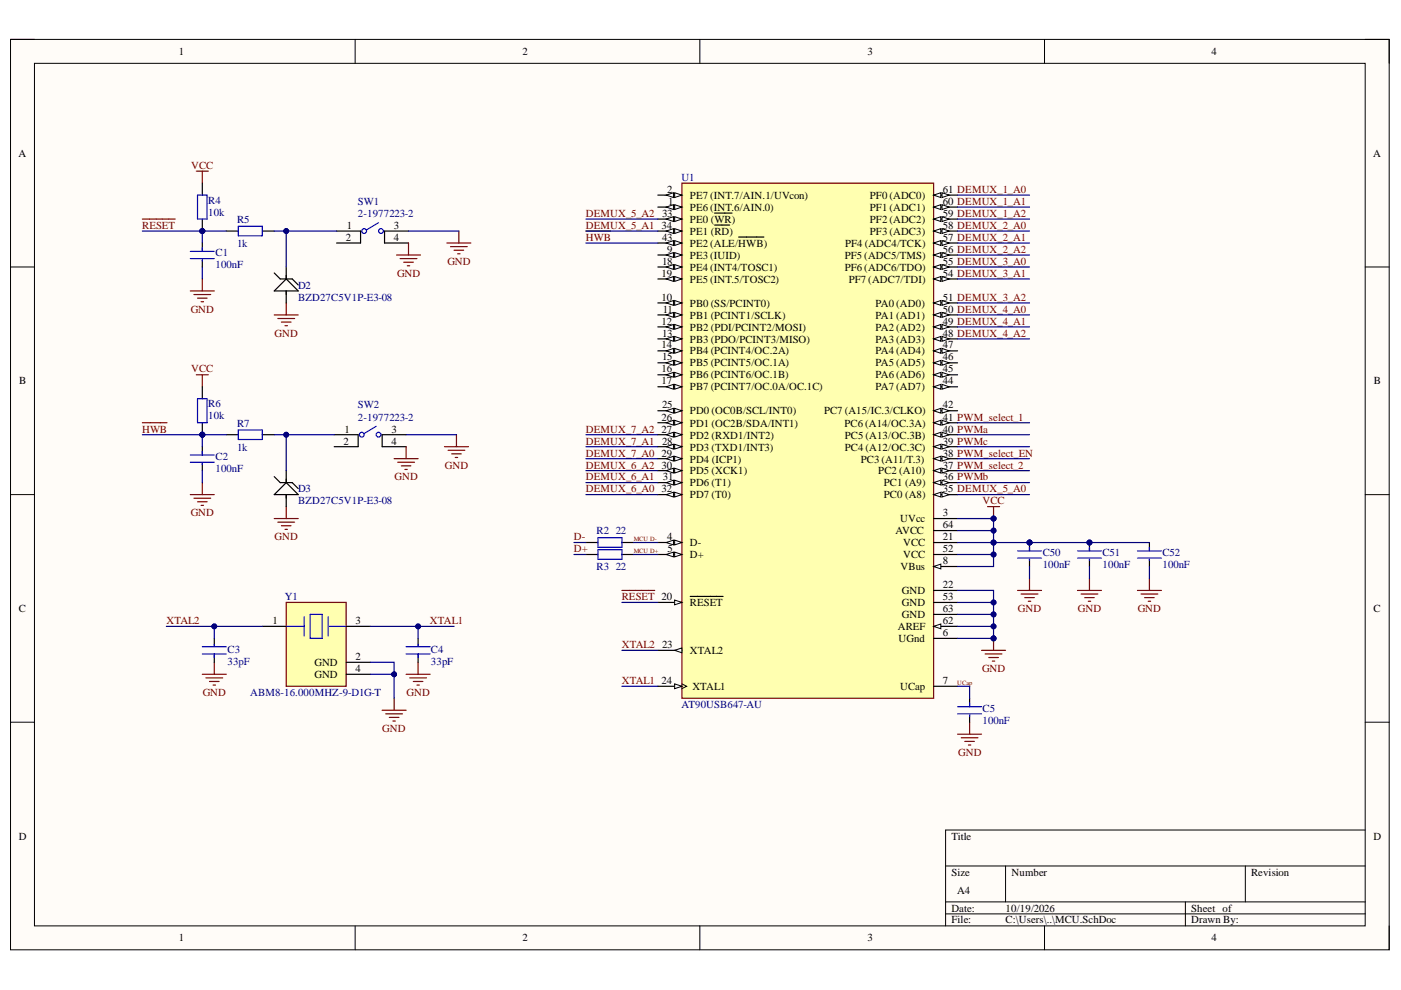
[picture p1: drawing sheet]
<svg xmlns="http://www.w3.org/2000/svg" width="297mm" height="210mm" viewBox="0 0 297 210" stroke-linecap="round" stroke-linejoin="round" font-family="sans-serif">
<defs><g id="words">
<g font-size="2.3">
<text x="37.9" y="11.7">1</text>
<text x="110.7" y="11.7">2</text>
<text x="183.9" y="11.7">3</text>
<text x="256.9" y="11.7">4</text>
<text x="3.9" y="33.3">A</text>
<text x="291.1" y="33.3">A</text>
<text x="141.5" y="40.9">2</text>
<text x="199.9" y="40.9">61 DEMUX_1_A0</text>
<text x="140.4" y="46">33</text>
<text x="141.6" y="43.5">1</text>
<text x="146.3" y="44.7">PE6 (INT.6/AIN.0)</text>
<text x="146.3" y="42.2">PE7 (INT.7/AIN.1/UVcon)</text>
<text x="146.3" y="47.3">PE0 (WR)</text>
<text x="184.4" y="47.3">PF2 (ADC2)</text>
<text x="184.4" y="44.7">PF1 (ADC1)</text>
<text x="184.4" y="42.2">PF0 (ADC0)</text>
<text x="199.9" y="46">59 DEMUX_1_A2</text>
<text x="199.9" y="43.5">60 DEMUX_1_A1</text>
<text x="73.4" y="51.1">2</text>
<text x="73.5" y="48.5">1</text>
<text x="83.5" y="48.5">3</text>
<text x="83.5" y="51.1">4</text>
<text x="140.3" y="48.5">34</text>
<text x="140.4" y="51.1">43</text>
<text x="141.5" y="53.6">9</text>
<text x="146.3" y="49.8">PE1 (RD)</text>
<text x="146.3" y="52.3">PE2 (ALE/HWB)</text>
<text x="179.2" y="52.3">PF4 (ADC4/TCK)</text>
<text x="184.4" y="49.8">PF3 (ADC3)</text>
<text x="199.9" y="53.6">56 DEMUX_2_A2</text>
<text x="199.9" y="51.1">57 DEMUX_2_A1</text>
<text x="199.9" y="48.5">58 DEMUX_2_A0</text>
<text x="140.3" y="58.7">19</text>
<text x="140.4" y="56.1">18</text>
<text x="146.3" y="54.9">PE3 (IUID)</text>
<text x="146.3" y="57.4">PE4 (INT4/TOSC1)</text>
<text x="146.3" y="59.9">PE5 (INT.5/TOSC2)</text>
<text x="179.1" y="57.4">PF6 (ADC6/TDO)</text>
<text x="179.1" y="54.9">PF5 (ADC5/TMS)</text>
<text x="180" y="59.9">PF7 (ADC7/TDI)</text>
<text x="199.9" y="58.7">54 DEMUX_3_A1</text>
<text x="199.9" y="56.1">55 DEMUX_3_A0</text>
<text x="140.3" y="63.7">10</text>
<text x="146.3" y="65">PB0 (SS/PCINT0)</text>
<text x="185.6" y="65">PA0 (AD0)</text>
<text x="199.9" y="63.7">51 DEMUX_3_A2</text>
<text x="140.3" y="68.8">12</text>
<text x="140.4" y="71.4">13</text>
<text x="140.5" y="66.3">11</text>
<text x="146.3" y="67.5">PB1 (PCINT1/SCLK)</text>
<text x="146.3" y="70.1">PB2 (PDI/PCINT2/MOSI)</text>
<text x="185.6" y="70.1">PA2 (AD2)</text>
<text x="185.6" y="67.5">PA1 (AD1)</text>
<text x="199.9" y="71.4">48 DEMUX_4_A2</text>
<text x="199.9" y="68.8">49 DEMUX_4_A1</text>
<text x="199.9" y="66.3">50 DEMUX_4_A0</text>
<text x="140.3" y="73.9">14</text>
<text x="140.4" y="76.4">15</text>
<text x="146.3" y="72.6">PB3 (PDO/PCINT3/MISO)</text>
<text x="146.3" y="75.2">PB4 (PCINT4/OC.2A)</text>
<text x="146.3" y="77.7">PB5 (PCINT5/OC.1A)</text>
<text x="185.6" y="77.7">PA5 (AD5)</text>
<text x="185.6" y="75.2">PA4 (AD4)</text>
<text x="185.6" y="72.6">PA3 (AD3)</text>
<text x="199.9" y="76.4">46</text>
<text x="199.9" y="73.9">47</text>
<text x="4.1" y="81.5">B</text>
<text x="140.3" y="79">16</text>
<text x="140.3" y="81.5">17</text>
<text x="146.3" y="80.2">PB6 (PCINT6/OC.1B)</text>
<text x="146.3" y="82.8">PB7 (PCINT7/OC.0A/OC.1C)</text>
<text x="185.6" y="82.8">PA7 (AD7)</text>
<text x="185.6" y="80.2">PA6 (AD6)</text>
<text x="199.9" y="81.5">44</text>
<text x="199.9" y="79">45</text>
<text x="291.3" y="81.5">B</text>
<text x="140.3" y="89.2">26</text>
<text x="140.4" y="86.6">25</text>
<text x="146.3" y="87.8">PD0 (OC0B/SCL/INT0)</text>
<text x="174.7" y="87.8">PC7 (A15/IC.3/CLKO)</text>
<text x="199.9" y="89.2">41 PWM_select_1</text>
<text x="199.9" y="86.6">42</text>
<text x="72.8" y="94.3">2</text>
<text x="73" y="91.7">1</text>
<text x="83" y="91.7">3</text>
<text x="83" y="94.3">4</text>
<text x="140.3" y="91.7">27</text>
<text x="140.4" y="94.3">28</text>
<text x="146.3" y="90.5">PD1 (OC2B/SDA/INT1)</text>
<text x="146.3" y="93">PD2 (RXD1/INT2)</text>
<text x="146.3" y="95.5">PD3 (TXD1/INT3)</text>
<text x="179" y="90.5">PC6 (A14/OC.3A)</text>
<text x="179.1" y="95.5">PC4 (A12/OC.3C)</text>
<text x="179.1" y="93">PC5 (A13/OC.3B)</text>
<text x="199.9" y="94.3">39 PWMc</text>
<text x="199.9" y="91.7">40 PWMa</text>
<text x="140.3" y="96.8">29</text>
<text x="140.3" y="99.3">30</text>
<text x="140.5" y="101.9">31</text>
<text x="146.3" y="98.1">PD4 (ICP1)</text>
<text x="146.3" y="100.6">PD5 (XCK1)</text>
<text x="182.5" y="98.1">PC3 (A11/T.3)</text>
<text x="186.2" y="100.6">PC2 (A10)</text>
<text x="199.9" y="101.9">36 PWMb</text>
<text x="199.9" y="99.3">37 PWM_select_2</text>
<text x="199.9" y="96.8">38 PWM_select_EN</text>
<text x="140.3" y="104.4">32</text>
<text x="146.3" y="103.1">PD6 (T1)</text>
<text x="146.3" y="105.7">PD7 (T0)</text>
<text x="187.4" y="105.7">PC0 (A8)</text>
<text x="187.4" y="103.1">PC1 (A9)</text>
<text x="199.9" y="104.4">35 DEMUX_5_A0</text>
<text x="189.9" y="113.3">AVCC</text>
<text x="190.9" y="110.8">UVcc</text>
<text x="199.9" y="109.5">3</text>
<text x="199.9" y="112">64</text>
<text x="141.5" y="114.6">4</text>
<text x="141.5" y="117.1">5</text>
<text x="146.3" y="115.8">D-</text>
<text x="146.3" y="118.4">D+</text>
<text x="191.5" y="115.8">VCC</text>
<text x="191.5" y="118.4">VCC</text>
<text x="199.9" y="119.6">8</text>
<text x="199.9" y="114.6">21</text>
<text x="199.9" y="117.1">52</text>
<text x="191" y="120.9">VBus</text>
<text x="191.2" y="126">GND</text>
<text x="199.9" y="124.7">22</text>
<text x="4" y="129.8">C</text>
<text x="146.3" y="128.5">RESET</text>
<text x="191.2" y="128.5">GND</text>
<text x="191.2" y="131">GND</text>
<text x="199.9" y="127.2">53</text>
<text x="199.9" y="129.8">63</text>
<text x="291.2" y="129.8">C</text>
<text x="57.8" y="132.3">1</text>
<text x="75.4" y="132.3">3</text>
<text x="140.4" y="137.4">23</text>
<text x="190.4" y="133.6">AREF</text>
<text x="190.5" y="136.1">UGnd</text>
<text x="199.9" y="134.8">6</text>
<text x="199.9" y="132.3">62</text>
<text x="66.7" y="141.2">GND</text>
<text x="66.7" y="143.7">GND</text>
<text x="75.4" y="139.9">2</text>
<text x="75.4" y="142.5">4</text>
<text x="146.3" y="138.7">XTAL2</text>
<text x="140.3" y="145">24</text>
<text x="146.8" y="146.3">XTAL1</text>
<text x="190.9" y="146.3">UCap</text>
<text x="199.9" y="145">7</text>
<text x="4" y="178">D</text>
<text x="201.7" y="178">Title</text>
<text x="291.2" y="178">D</text>
<text x="201.7" y="185.7">Size</text>
<text x="214.5" y="185.7">Number</text>
<text x="265.2" y="185.7">Revision</text>
<text x="203" y="189.5">A4</text>
<text x="201.7" y="193.3">Date:</text>
<text x="201.7" y="195.8">File:</text>
<text x="213.2" y="193.3">10/19/2026</text>
<text x="213.2" y="195.8">C:\Users\..\MCU.SchDoc</text>
<text x="252.6" y="193.3">Sheet of</text>
<text x="252.6" y="195.8">Drawn By:</text>
<text x="37.9" y="199.6">1</text>
<text x="110.7" y="199.6">2</text>
<text x="183.9" y="199.6">3</text>
<text x="256.9" y="199.6">4</text>
</g>
<g font-size="2.3" fill="#800000">
<text x="40.5" y="35.8">VCC</text>
<text x="124.2" y="46">DEMUX_5_A2</text>
<text x="30.1" y="48.5">RESET</text>
<text x="124.2" y="51.1">HWB</text>
<text x="124.2" y="48.5">DEMUX_5_A1</text>
<text x="84.2" y="58.7">GND</text>
<text x="94.8" y="56.1">GND</text>
<text x="40.4" y="66.3">GND</text>
<text x="58.2" y="71.4">GND</text>
<text x="40.5" y="79">VCC</text>
<text x="30.1" y="91.7">HWB</text>
<text x="124.2" y="91.7">DEMUX_7_A2</text>
<text x="124.2" y="94.3">DEMUX_7_A1</text>
<text x="83.7" y="101.9">GND</text>
<text x="94.3" y="99.3">GND</text>
<text x="124.2" y="99.3">DEMUX_6_A2</text>
<text x="124.2" y="101.9">DEMUX_6_A1</text>
<text x="124.2" y="96.8">DEMUX_7_A0</text>
<text x="124.2" y="104.4">DEMUX_6_A0</text>
<text x="208.3" y="106.9">VCC</text>
<text x="40.4" y="109.5">GND</text>
<text x="58.2" y="114.6">GND</text>
<text x="121.7" y="114.6">D-</text>
<text x="121.7" y="117.1">D+</text>
<text x="131.8" y="127.2">RESET 20</text>
<text x="215.8" y="129.8">GND</text>
<text x="228.5" y="129.8">GND</text>
<text x="241.2" y="129.8">GND</text>
<text x="35.3" y="132.3">XTAL2</text>
<text x="91.1" y="132.3">XTAL1</text>
<text x="131.8" y="137.4">XTAL2</text>
<text x="208.2" y="142.5">GND</text>
<text x="43" y="147.5">GND</text>
<text x="86.2" y="147.5">GND</text>
<text x="131.8" y="145">XTAL1</text>
<text x="81.1" y="155.2">GND</text>
<text x="203.1" y="160.3">GND</text>
</g>
<g font-size="2.3" fill="#000080">
<text x="144.5" y="38.4">U1</text>
<text x="44.2" y="45.7">10k</text>
<text x="44.2" y="43.2">R4</text>
<text x="50.3" y="47.3">R5</text>
<text x="75.9" y="43.5">SW1</text>
<text x="75.9" y="46">2-1977223-2</text>
<text x="50.3" y="52.3">1k</text>
<text x="45.7" y="56.9">100nF</text>
<text x="45.7" y="54.4">C1</text>
<text x="63.2" y="61.2">D2</text>
<text x="63.2" y="63.7">BZD27C5V1P-E3-08</text>
<text x="44.2" y="88.9">10k</text>
<text x="44.2" y="86.3">R6</text>
<text x="75.9" y="86.6">SW2</text>
<text x="75.9" y="89.2">2-1977223-2</text>
<text x="50.3" y="95.5">1k</text>
<text x="50.3" y="90.5">R7</text>
<text x="45.7" y="100.1">100nF</text>
<text x="45.7" y="97.6">C2</text>
<text x="63.2" y="104.4">D3</text>
<text x="63.2" y="106.9">BZD27C5V1P-E3-08</text>
<text x="126.5" y="113.3">R2</text>
<text x="130.5" y="113.3">22</text>
<text x="221.1" y="117.9">C50</text>
<text x="233.8" y="117.9">C51</text>
<text x="246.5" y="117.9">C52</text>
<text x="126.5" y="120.9">R3</text>
<text x="130.5" y="120.9">22</text>
<text x="221.1" y="120.4">100nF</text>
<text x="233.8" y="120.4">100nF</text>
<text x="246.5" y="120.4">100nF</text>
<text x="60.4" y="127.2">Y1</text>
<text x="48.2" y="140.9">33pF</text>
<text x="48.2" y="138.4">C3</text>
<text x="91.4" y="140.9">33pF</text>
<text x="91.4" y="138.4">C4</text>
<text x="53" y="147.5">ABM8-16.000MHZ-9-D1G-T</text>
<text x="144.5" y="150.1">AT90USB647-AU</text>
<text x="208.3" y="153.4">100nF</text>
<text x="208.3" y="150.9">C5</text>
</g>
<g font-size="1.4" fill="#800000">
<text x="134.4" y="114.7">MCU D-</text>
<text x="134.4" y="117.3">MCU D+</text>
<text x="203" y="145.2">UCap</text>
</g>
</g></defs>
<path d="M2.2 8.4h292.3v193h-292.3z" fill-rule="evenodd" fill="#fffcf8"/>
<path d="M2.2 8.4h292.3v193h-292.3z" fill="none" stroke="#000" stroke-width=".21"/>
<path d="M7.3 13.4h282.1v182.9h-282.1z" fill-rule="evenodd" fill="#fffcf8"/>
<g fill="none" stroke="#000" stroke-width=".21">
<path d="M2.2 8.3h5.1M7.3 13.4h282.1v182.9h-282.1zM75.3 8.3v5.1M148.4 8.3v5.1M221.5 8.4v5M289.4 8.4h5.1v5M2.2 56.6h5.1M289.4 56.6h5.1M2.2 104.9h5.1M289.4 104.9h5.1M2.2 153.1h5.1M289.4 153.1h5.1"/>
<path d="M289.4 176h-88.9v20.3M75.3 196.3v5.1M148.4 196.3v5.1M200.5 183.6h88.9M200.5 191.2h88.9M200.5 193.8h88.9M213.2 183.6v7.6M221.5 196.3v5.1M251.3 191.2v5.1M264 183.6v7.6M294.5 196.3v5.1"/>
</g>
<path d="M41.6 36.3h2.6M42.9 36.3v2.5M208.1 137.9h5.1M208.9 138.7h3.5M209.6 139.4h2.1M210.6 135.4v2.5M210.4 140.2h.5" fill="none" stroke="#800000" stroke-width=".25"/>
<circle cx="210.7" cy="135.4" r=".51" fill="#000080"/>
<circle cx="210.7" cy="135.4" r=".51" fill="none" stroke="#000080" stroke-width=".21"/>
<path d="M203 155.7h5.1M203.8 156.4h3.5M204.6 157.2h2M205.3 158h.5M205.6 153.1v2.6" fill="none" stroke="#800000" stroke-width=".25"/>
<path d="M144.6 38.8h53.3v109.2h-53.3z" fill-rule="evenodd" fill="#ffffb0"/>
<path d="M144.6 38.8h53.3v109.2h-53.3z" fill="none" stroke="#800000" stroke-width=".25"/>
<path d="M139.5 43.9h5.1" fill="none" stroke="#000" stroke-width=".25"/>
<path d="M143 43.4l1.6 .5-1.6 .5z" fill="#f8fcff"/>
<path d="M143 43.4l1.6 .5-1.6 .5z" fill="none" stroke="#000" stroke-width=".21"/>
<path d="M141.3 43.9l1.5-.5v1z" fill="#f8fcff"/>
<path d="M141.3 43.9l1.5-.5v1z" fill="none" stroke="#000" stroke-width=".21"/>
<path d="M139.5 41.4h5.1" fill="none" stroke="#000" stroke-width=".25"/>
<path d="M143 40.9l1.6 .5-1.6 .5z" fill="#f8fcff"/>
<path d="M143 40.9l1.6 .5-1.6 .5z" fill="none" stroke="#000" stroke-width=".21"/>
<path d="M141.3 41.4l1.5-.5v1z" fill="#f8fcff"/>
<path d="M141.3 41.4l1.5-.5v1z" fill="none" stroke="#000" stroke-width=".21"/>
<path d="M139.5 115h5.1M197.9 109.9h5.1" fill="none" stroke="#000" stroke-width=".25"/>
<path d="M143 114.5l1.6 .5-1.6 .5z" fill="#f8fcff"/>
<path d="M143 114.5l1.6 .5-1.6 .5z" fill="none" stroke="#000" stroke-width=".21"/>
<path d="M141.3 115l1.5-.5v1z" fill="#f8fcff"/>
<path d="M141.3 115l1.5-.5v1z" fill="none" stroke="#000" stroke-width=".21"/>
<path d="M139.5 117.6h5.1" fill="none" stroke="#000" stroke-width=".25"/>
<path d="M143 117.1l1.6 .5-1.6 .5z" fill="#f8fcff"/>
<path d="M143 117.1l1.6 .5-1.6 .5z" fill="none" stroke="#000" stroke-width=".21"/>
<path d="M141.3 117.6l1.5-.5v1z" fill="#f8fcff"/>
<path d="M141.3 117.6l1.5-.5v1z" fill="none" stroke="#000" stroke-width=".21"/>
<path d="M197.9 135.4h5.1M197.9 120.1h5.1M197.9 145.5h5.1" fill="none" stroke="#000" stroke-width=".25"/>
<path d="M197.9 120.1l1.6-.5v1z" fill="#f8fcff"/>
<path d="M197.9 120.1l1.6-.5v1z" fill="none" stroke="#000" stroke-width=".21"/>
<path d="M139.5 54.1h5.1" fill="none" stroke="#000" stroke-width=".25"/>
<path d="M143 53.6l1.6 .5-1.6 .5z" fill="#f8fcff"/>
<path d="M143 53.6l1.6 .5-1.6 .5z" fill="none" stroke="#000" stroke-width=".21"/>
<path d="M141.3 54.1l1.5-.5v1z" fill="#f8fcff"/>
<path d="M141.3 54.1l1.5-.5v1z" fill="none" stroke="#000" stroke-width=".21"/>
<path d="M139.5 64.2h5.1" fill="none" stroke="#000" stroke-width=".25"/>
<path d="M143 63.7l1.6 .5-1.6 .5z" fill="#f8fcff"/>
<path d="M143 63.7l1.6 .5-1.6 .5z" fill="none" stroke="#000" stroke-width=".21"/>
<path d="M141.3 64.2l1.5-.5v1z" fill="#f8fcff"/>
<path d="M141.3 64.2l1.5-.5v1z" fill="none" stroke="#000" stroke-width=".21"/>
<path d="M139.5 66.8h5.1" fill="none" stroke="#000" stroke-width=".25"/>
<path d="M143 66.3l1.6 .5-1.6 .5z" fill="#f8fcff"/>
<path d="M143 66.3l1.6 .5-1.6 .5z" fill="none" stroke="#000" stroke-width=".21"/>
<path d="M141.3 66.8l1.5-.5v1z" fill="#f8fcff"/>
<path d="M141.3 66.8l1.5-.5v1z" fill="none" stroke="#000" stroke-width=".21"/>
<path d="M139.5 69.3h5.1" fill="none" stroke="#000" stroke-width=".25"/>
<path d="M143 68.8l1.6 .5-1.6 .5z" fill="#f8fcff"/>
<path d="M143 68.8l1.6 .5-1.6 .5z" fill="none" stroke="#000" stroke-width=".21"/>
<path d="M141.3 69.3l1.5-.5v1z" fill="#f8fcff"/>
<path d="M141.3 69.3l1.5-.5v1z" fill="none" stroke="#000" stroke-width=".21"/>
<path d="M139.5 71.8h5.1" fill="none" stroke="#000" stroke-width=".25"/>
<path d="M143 71.3l1.6 .5-1.6 .6z" fill="#f8fcff"/>
<path d="M143 71.3l1.6 .5-1.6 .6z" fill="none" stroke="#000" stroke-width=".21"/>
<path d="M141.3 71.8l1.5-.5v1.1z" fill="#f8fcff"/>
<path d="M141.3 71.8l1.5-.5v1.1z" fill="none" stroke="#000" stroke-width=".21"/>
<path d="M139.5 74.4h5.1" fill="none" stroke="#000" stroke-width=".25"/>
<path d="M143 73.9l1.6 .5-1.6 .5z" fill="#f8fcff"/>
<path d="M143 73.9l1.6 .5-1.6 .5z" fill="none" stroke="#000" stroke-width=".21"/>
<path d="M141.3 74.4l1.5-.5v1z" fill="#f8fcff"/>
<path d="M141.3 74.4l1.5-.5v1z" fill="none" stroke="#000" stroke-width=".21"/>
<path d="M139.5 76.9h5.1" fill="none" stroke="#000" stroke-width=".25"/>
<path d="M143 76.4l1.6 .5-1.6 .5z" fill="#f8fcff"/>
<path d="M143 76.4l1.6 .5-1.6 .5z" fill="none" stroke="#000" stroke-width=".21"/>
<path d="M141.3 76.9l1.5-.5v1z" fill="#f8fcff"/>
<path d="M141.3 76.9l1.5-.5v1z" fill="none" stroke="#000" stroke-width=".21"/>
<path d="M139.5 79.5h5.1" fill="none" stroke="#000" stroke-width=".25"/>
<path d="M143 79l1.6 .5-1.6 .5z" fill="#f8fcff"/>
<path d="M143 79l1.6 .5-1.6 .5z" fill="none" stroke="#000" stroke-width=".21"/>
<path d="M141.3 79.5l1.5-.5v1z" fill="#f8fcff"/>
<path d="M141.3 79.5l1.5-.5v1z" fill="none" stroke="#000" stroke-width=".21"/>
<path d="M139.5 82h5.1" fill="none" stroke="#000" stroke-width=".25"/>
<path d="M143 81.5l1.6 .5-1.6 .5z" fill="#f8fcff"/>
<path d="M143 81.5l1.6 .5-1.6 .5z" fill="none" stroke="#000" stroke-width=".21"/>
<path d="M141.3 82l1.5-.5v1z" fill="#f8fcff"/>
<path d="M141.3 82l1.5-.5v1z" fill="none" stroke="#000" stroke-width=".21"/>
<path d="M139.5 56.6h5.1" fill="none" stroke="#000" stroke-width=".25"/>
<path d="M143 56.1l1.6 .5-1.6 .5z" fill="#f8fcff"/>
<path d="M143 56.1l1.6 .5-1.6 .5z" fill="none" stroke="#000" stroke-width=".21"/>
<path d="M141.3 56.6l1.5-.5v1z" fill="#f8fcff"/>
<path d="M141.3 56.6l1.5-.5v1z" fill="none" stroke="#000" stroke-width=".21"/>
<path d="M139.5 59.1h5.1" fill="none" stroke="#000" stroke-width=".25"/>
<path d="M143 58.6l1.6 .5-1.6 .6z" fill="#f8fcff"/>
<path d="M143 58.6l1.6 .5-1.6 .6z" fill="none" stroke="#000" stroke-width=".21"/>
<path d="M141.3 59.1l1.5-.5v1.1z" fill="#f8fcff"/>
<path d="M141.3 59.1l1.5-.5v1.1z" fill="none" stroke="#000" stroke-width=".21"/>
<path d="M139.5 127.7h5.1" fill="none" stroke="#000" stroke-width=".25"/>
<path d="M143 127.2l1.6 .5-1.6 .5z" fill="#f8fcff"/>
<path d="M143 127.2l1.6 .5-1.6 .5z" fill="none" stroke="#000" stroke-width=".21"/>
<path d="M197.9 115h5.1M139.5 137.9h5.1M146.3 126.5h7M197.9 125.2h5.1" fill="none" stroke="#000" stroke-width=".25"/>
<path d="M143 137.9l1.6-.5v1z" fill="#f8fcff"/>
<path d="M143 137.9l1.6-.5v1z" fill="none" stroke="#000" stroke-width=".21"/>
<path d="M139.5 145.5h5.1" fill="none" stroke="#000" stroke-width=".25"/>
<path d="M143 145l1.6 .5-1.6 .5z" fill="#f8fcff"/>
<path d="M143 145l1.6 .5-1.6 .5zM144.6 145l1 .5-1 .5" fill="none" stroke="#000" stroke-width=".21"/>
<path d="M139.5 87.1h5.1" fill="none" stroke="#000" stroke-width=".25"/>
<path d="M143 86.6l1.6 .5-1.6 .5z" fill="#f8fcff"/>
<path d="M143 86.6l1.6 .5-1.6 .5z" fill="none" stroke="#000" stroke-width=".21"/>
<path d="M141.3 87.1l1.5-.5v1z" fill="#f8fcff"/>
<path d="M141.3 87.1l1.5-.5v1z" fill="none" stroke="#000" stroke-width=".21"/>
<path d="M139.5 89.6h5.1" fill="none" stroke="#000" stroke-width=".25"/>
<path d="M143 89.1l1.6 .5-1.6 .5z" fill="#f8fcff"/>
<path d="M143 89.1l1.6 .5-1.6 .5z" fill="none" stroke="#000" stroke-width=".21"/>
<path d="M141.3 89.6l1.5-.5v1z" fill="#f8fcff"/>
<path d="M141.3 89.6l1.5-.5v1z" fill="none" stroke="#000" stroke-width=".21"/>
<path d="M139.5 92.2h5.1" fill="none" stroke="#000" stroke-width=".25"/>
<path d="M143 91.7l1.6 .5-1.6 .5z" fill="#f8fcff"/>
<path d="M143 91.7l1.6 .5-1.6 .5z" fill="none" stroke="#000" stroke-width=".21"/>
<path d="M141.3 92.2l1.5-.5v1z" fill="#f8fcff"/>
<path d="M141.3 92.2l1.5-.5v1z" fill="none" stroke="#000" stroke-width=".21"/>
<path d="M139.5 94.7h5.1" fill="none" stroke="#000" stroke-width=".25"/>
<path d="M143 94.2l1.6 .5-1.6 .5z" fill="#f8fcff"/>
<path d="M143 94.2l1.6 .5-1.6 .5z" fill="none" stroke="#000" stroke-width=".21"/>
<path d="M141.3 94.7l1.5-.5v1z" fill="#f8fcff"/>
<path d="M141.3 94.7l1.5-.5v1z" fill="none" stroke="#000" stroke-width=".21"/>
<path d="M139.5 97.2h5.1" fill="none" stroke="#000" stroke-width=".25"/>
<path d="M143 96.7l1.6 .5-1.6 .6z" fill="#f8fcff"/>
<path d="M143 96.7l1.6 .5-1.6 .6z" fill="none" stroke="#000" stroke-width=".21"/>
<path d="M141.3 97.2l1.5-.5v1.1z" fill="#f8fcff"/>
<path d="M141.3 97.2l1.5-.5v1.1z" fill="none" stroke="#000" stroke-width=".21"/>
<path d="M139.5 99.8h5.1" fill="none" stroke="#000" stroke-width=".25"/>
<path d="M143 99.3l1.6 .5-1.6 .5z" fill="#f8fcff"/>
<path d="M143 99.3l1.6 .5-1.6 .5z" fill="none" stroke="#000" stroke-width=".21"/>
<path d="M141.3 99.8l1.5-.5v1z" fill="#f8fcff"/>
<path d="M141.3 99.8l1.5-.5v1z" fill="none" stroke="#000" stroke-width=".21"/>
<path d="M139.5 102.3h5.1" fill="none" stroke="#000" stroke-width=".25"/>
<path d="M143 101.8l1.6 .5-1.6 .5z" fill="#f8fcff"/>
<path d="M143 101.8l1.6 .5-1.6 .5z" fill="none" stroke="#000" stroke-width=".21"/>
<path d="M141.3 102.3l1.5-.5v1z" fill="#f8fcff"/>
<path d="M141.3 102.3l1.5-.5v1z" fill="none" stroke="#000" stroke-width=".21"/>
<path d="M139.5 104.9h5.1" fill="none" stroke="#000" stroke-width=".25"/>
<path d="M143 104.4l1.6 .5-1.6 .5z" fill="#f8fcff"/>
<path d="M143 104.4l1.6 .5-1.6 .5z" fill="none" stroke="#000" stroke-width=".21"/>
<path d="M141.3 104.9l1.5-.5v1z" fill="#f8fcff"/>
<path d="M141.3 104.9l1.5-.5v1z" fill="none" stroke="#000" stroke-width=".21"/>
<path d="M139.5 46.4h5.1" fill="none" stroke="#000" stroke-width=".25"/>
<path d="M143 45.9l1.6 .5-1.6 .6z" fill="#f8fcff"/>
<path d="M143 45.9l1.6 .5-1.6 .6z" fill="none" stroke="#000" stroke-width=".21"/>
<path d="M141.3 46.4l1.5-.5v1.1z" fill="#f8fcff"/>
<path d="M141.3 46.4l1.5-.5v1.1z" fill="none" stroke="#000" stroke-width=".21"/>
<path d="M139.5 49h5.1M151.5 45.2h3.7" fill="none" stroke="#000" stroke-width=".25"/>
<path d="M143 48.5l1.6 .5-1.6 .5z" fill="#f8fcff"/>
<path d="M143 48.5l1.6 .5-1.6 .5z" fill="none" stroke="#000" stroke-width=".21"/>
<path d="M141.3 49l1.5-.5v1z" fill="#f8fcff"/>
<path d="M141.3 49l1.5-.5v1z" fill="none" stroke="#000" stroke-width=".21"/>
<path d="M151.5 47.7h3.2M197.9 104.9h5.1" fill="none" stroke="#000" stroke-width=".25"/>
<path d="M197.9 104.9l1.6-.5v1z" fill="#f8fcff"/>
<path d="M197.9 104.9l1.6-.5v1z" fill="none" stroke="#000" stroke-width=".21"/>
<path d="M199.7 104.4l1.5 .5-1.5 .5z" fill="#f8fcff"/>
<path d="M199.7 104.4l1.5 .5-1.5 .5z" fill="none" stroke="#000" stroke-width=".21"/>
<path d="M197.9 102.3h5.1" fill="none" stroke="#000" stroke-width=".25"/>
<path d="M197.9 102.3l1.6-.5v1z" fill="#f8fcff"/>
<path d="M197.9 102.3l1.6-.5v1z" fill="none" stroke="#000" stroke-width=".21"/>
<path d="M199.7 101.8l1.5 .5-1.5 .5z" fill="#f8fcff"/>
<path d="M199.7 101.8l1.5 .5-1.5 .5z" fill="none" stroke="#000" stroke-width=".21"/>
<path d="M197.9 99.8h5.1" fill="none" stroke="#000" stroke-width=".25"/>
<path d="M197.9 99.8l1.6-.5v1z" fill="#f8fcff"/>
<path d="M197.9 99.8l1.6-.5v1z" fill="none" stroke="#000" stroke-width=".21"/>
<path d="M199.7 99.3l1.5 .5-1.5 .5z" fill="#f8fcff"/>
<path d="M199.7 99.3l1.5 .5-1.5 .5z" fill="none" stroke="#000" stroke-width=".21"/>
<path d="M197.9 97.3h5.1" fill="none" stroke="#000" stroke-width=".25"/>
<path d="M197.9 97.3l1.6-.6v1.1z" fill="#f8fcff"/>
<path d="M197.9 97.3l1.6-.6v1.1z" fill="none" stroke="#000" stroke-width=".21"/>
<path d="M199.7 96.7l1.5 .6-1.5 .5z" fill="#f8fcff"/>
<path d="M199.7 96.7l1.5 .6-1.5 .5z" fill="none" stroke="#000" stroke-width=".21"/>
<path d="M197.9 94.7h5.1" fill="none" stroke="#000" stroke-width=".25"/>
<path d="M197.9 94.7l1.6-.5v1z" fill="#f8fcff"/>
<path d="M197.9 94.7l1.6-.5v1z" fill="none" stroke="#000" stroke-width=".21"/>
<path d="M199.7 94.2l1.5 .5-1.5 .5z" fill="#f8fcff"/>
<path d="M199.7 94.2l1.5 .5-1.5 .5z" fill="none" stroke="#000" stroke-width=".21"/>
<path d="M197.9 92.2h5.1" fill="none" stroke="#000" stroke-width=".25"/>
<path d="M197.9 92.2l1.6-.5v1z" fill="#f8fcff"/>
<path d="M197.9 92.2l1.6-.5v1z" fill="none" stroke="#000" stroke-width=".21"/>
<path d="M199.7 91.7l1.5 .5-1.5 .5z" fill="#f8fcff"/>
<path d="M199.7 91.7l1.5 .5-1.5 .5z" fill="none" stroke="#000" stroke-width=".21"/>
<path d="M197.9 89.6h5.1" fill="none" stroke="#000" stroke-width=".25"/>
<path d="M197.9 89.6l1.6-.5v1z" fill="#f8fcff"/>
<path d="M197.9 89.6l1.6-.5v1z" fill="none" stroke="#000" stroke-width=".21"/>
<path d="M199.7 89.1l1.5 .5-1.5 .5z" fill="#f8fcff"/>
<path d="M199.7 89.1l1.5 .5-1.5 .5z" fill="none" stroke="#000" stroke-width=".21"/>
<path d="M197.9 87.1h5.1" fill="none" stroke="#000" stroke-width=".25"/>
<path d="M197.9 87.1l1.6-.5v1z" fill="#f8fcff"/>
<path d="M197.9 87.1l1.6-.5v1z" fill="none" stroke="#000" stroke-width=".21"/>
<path d="M199.7 86.6l1.5 .5-1.5 .5z" fill="#f8fcff"/>
<path d="M199.7 86.6l1.5 .5-1.5 .5z" fill="none" stroke="#000" stroke-width=".21"/>
<path d="M139.5 51.5h5.1" fill="none" stroke="#000" stroke-width=".25"/>
<path d="M143 51l1.6 .5-1.6 .5z" fill="#f8fcff"/>
<path d="M143 51l1.6 .5-1.6 .5z" fill="none" stroke="#000" stroke-width=".21"/>
<path d="M141.3 51.5l1.5-.5v1z" fill="#f8fcff"/>
<path d="M141.3 51.5l1.5-.5v1z" fill="none" stroke="#000" stroke-width=".21"/>
<path d="M156.6 50.3h5.4M197.9 82h5.1" fill="none" stroke="#000" stroke-width=".25"/>
<path d="M197.9 82l1.6-.5v1z" fill="#f8fcff"/>
<path d="M197.9 82l1.6-.5v1z" fill="none" stroke="#000" stroke-width=".21"/>
<path d="M199.7 81.5l1.5 .5-1.5 .5z" fill="#f8fcff"/>
<path d="M199.7 81.5l1.5 .5-1.5 .5z" fill="none" stroke="#000" stroke-width=".21"/>
<path d="M197.9 79.5h5.1" fill="none" stroke="#000" stroke-width=".25"/>
<path d="M197.9 79.5l1.6-.5v1z" fill="#f8fcff"/>
<path d="M197.9 79.5l1.6-.5v1z" fill="none" stroke="#000" stroke-width=".21"/>
<path d="M199.7 79l1.5 .5-1.5 .5z" fill="#f8fcff"/>
<path d="M199.7 79l1.5 .5-1.5 .5z" fill="none" stroke="#000" stroke-width=".21"/>
<path d="M197.9 76.9h5.1" fill="none" stroke="#000" stroke-width=".25"/>
<path d="M197.9 76.9l1.6-.5v1z" fill="#f8fcff"/>
<path d="M197.9 76.9l1.6-.5v1z" fill="none" stroke="#000" stroke-width=".21"/>
<path d="M199.7 76.4l1.5 .5-1.5 .5z" fill="#f8fcff"/>
<path d="M199.7 76.4l1.5 .5-1.5 .5z" fill="none" stroke="#000" stroke-width=".21"/>
<path d="M197.9 74.4h5.1" fill="none" stroke="#000" stroke-width=".25"/>
<path d="M197.9 74.4l1.6-.5v1z" fill="#f8fcff"/>
<path d="M197.9 74.4l1.6-.5v1z" fill="none" stroke="#000" stroke-width=".21"/>
<path d="M199.7 73.9l1.5 .5-1.5 .5z" fill="#f8fcff"/>
<path d="M199.7 73.9l1.5 .5-1.5 .5z" fill="none" stroke="#000" stroke-width=".21"/>
<path d="M197.9 71.8h5.1" fill="none" stroke="#000" stroke-width=".25"/>
<path d="M197.9 71.8l1.6-.5v1.1z" fill="#f8fcff"/>
<path d="M197.9 71.8l1.6-.5v1.1z" fill="none" stroke="#000" stroke-width=".21"/>
<path d="M199.7 71.3l1.5 .5-1.5 .6z" fill="#f8fcff"/>
<path d="M199.7 71.3l1.5 .5-1.5 .6z" fill="none" stroke="#000" stroke-width=".21"/>
<path d="M197.9 69.3h5.1" fill="none" stroke="#000" stroke-width=".25"/>
<path d="M197.9 69.3l1.6-.5v1z" fill="#f8fcff"/>
<path d="M197.9 69.3l1.6-.5v1z" fill="none" stroke="#000" stroke-width=".21"/>
<path d="M199.7 68.8l1.5 .5-1.5 .5z" fill="#f8fcff"/>
<path d="M199.7 68.8l1.5 .5-1.5 .5z" fill="none" stroke="#000" stroke-width=".21"/>
<path d="M197.9 66.8h5.1" fill="none" stroke="#000" stroke-width=".25"/>
<path d="M197.9 66.8l1.6-.5v1z" fill="#f8fcff"/>
<path d="M197.9 66.8l1.6-.5v1z" fill="none" stroke="#000" stroke-width=".21"/>
<path d="M199.7 66.3l1.5 .5-1.5 .5z" fill="#f8fcff"/>
<path d="M199.7 66.3l1.5 .5-1.5 .5z" fill="none" stroke="#000" stroke-width=".21"/>
<path d="M197.9 64.2h5.1" fill="none" stroke="#000" stroke-width=".25"/>
<path d="M197.9 64.2l1.6-.5v1z" fill="#f8fcff"/>
<path d="M197.9 64.2l1.6-.5v1z" fill="none" stroke="#000" stroke-width=".21"/>
<path d="M199.7 63.7l1.5 .5-1.5 .5z" fill="#f8fcff"/>
<path d="M199.7 63.7l1.5 .5-1.5 .5z" fill="none" stroke="#000" stroke-width=".21"/>
<path d="M197.9 59.1h5.1M197.9 117.6h5.1M197.9 127.7h5.1" fill="none" stroke="#000" stroke-width=".25"/>
<path d="M197.9 59.1l1.6-.5v1.1z" fill="#f8fcff"/>
<path d="M197.9 59.1l1.6-.5v1.1z" fill="none" stroke="#000" stroke-width=".21"/>
<path d="M199.7 58.6l1.5 .5-1.5 .6z" fill="#f8fcff"/>
<path d="M199.7 58.6l1.5 .5-1.5 .6z" fill="none" stroke="#000" stroke-width=".21"/>
<path d="M197.9 56.6h5.1" fill="none" stroke="#000" stroke-width=".25"/>
<path d="M197.9 56.6l1.6-.5v1z" fill="#f8fcff"/>
<path d="M197.9 56.6l1.6-.5v1z" fill="none" stroke="#000" stroke-width=".21"/>
<path d="M199.7 56.1l1.5 .5-1.5 .5z" fill="#f8fcff"/>
<path d="M199.7 56.1l1.5 .5-1.5 .5z" fill="none" stroke="#000" stroke-width=".21"/>
<path d="M197.9 54.1h5.1" fill="none" stroke="#000" stroke-width=".25"/>
<path d="M197.9 54.1l1.6-.5v1z" fill="#f8fcff"/>
<path d="M197.9 54.1l1.6-.5v1z" fill="none" stroke="#000" stroke-width=".21"/>
<path d="M199.7 53.6l1.5 .5-1.5 .5z" fill="#f8fcff"/>
<path d="M199.7 53.6l1.5 .5-1.5 .5z" fill="none" stroke="#000" stroke-width=".21"/>
<path d="M197.9 51.5h5.1" fill="none" stroke="#000" stroke-width=".25"/>
<path d="M197.9 51.5l1.6-.5v1z" fill="#f8fcff"/>
<path d="M197.9 51.5l1.6-.5v1z" fill="none" stroke="#000" stroke-width=".21"/>
<path d="M199.7 51l1.5 .5-1.5 .5z" fill="#f8fcff"/>
<path d="M199.7 51l1.5 .5-1.5 .5z" fill="none" stroke="#000" stroke-width=".21"/>
<path d="M197.9 49h5.1" fill="none" stroke="#000" stroke-width=".25"/>
<path d="M197.9 49l1.6-.5v1z" fill="#f8fcff"/>
<path d="M197.9 49l1.6-.5v1z" fill="none" stroke="#000" stroke-width=".21"/>
<path d="M199.7 48.5l1.5 .5-1.5 .5z" fill="#f8fcff"/>
<path d="M199.7 48.5l1.5 .5-1.5 .5z" fill="none" stroke="#000" stroke-width=".21"/>
<path d="M197.9 46.5h5.1" fill="none" stroke="#000" stroke-width=".25"/>
<path d="M197.9 46.5l1.6-.6v1.1z" fill="#f8fcff"/>
<path d="M197.9 46.5l1.6-.6v1.1z" fill="none" stroke="#000" stroke-width=".21"/>
<path d="M199.7 45.9l1.5 .6-1.5 .5z" fill="#f8fcff"/>
<path d="M199.7 45.9l1.5 .6-1.5 .5z" fill="none" stroke="#000" stroke-width=".21"/>
<path d="M197.9 43.9h5.1" fill="none" stroke="#000" stroke-width=".25"/>
<path d="M197.9 43.9l1.6-.5v1z" fill="#f8fcff"/>
<path d="M197.9 43.9l1.6-.5v1z" fill="none" stroke="#000" stroke-width=".21"/>
<path d="M199.7 43.4l1.5 .5-1.5 .5z" fill="#f8fcff"/>
<path d="M199.7 43.4l1.5 .5-1.5 .5z" fill="none" stroke="#000" stroke-width=".21"/>
<path d="M197.9 41.4h5.1" fill="none" stroke="#000" stroke-width=".25"/>
<path d="M197.9 41.4l1.6-.5v1z" fill="#f8fcff"/>
<path d="M197.9 41.4l1.6-.5v1z" fill="none" stroke="#000" stroke-width=".21"/>
<path d="M199.7 40.9l1.5 .5-1.5 .5z" fill="#f8fcff"/>
<path d="M199.7 40.9l1.5 .5-1.5 .5z" fill="none" stroke="#000" stroke-width=".21"/>
<path d="M197.9 132.8h5.1" fill="none" stroke="#000" stroke-width=".25"/>
<path d="M197.9 132.8l1.6-.5v1z" fill="#f8fcff"/>
<path d="M197.9 132.8l1.6-.5v1z" fill="none" stroke="#000" stroke-width=".21"/>
<path d="M197.9 112.5h5.1M197.9 130.3h5.1" fill="none" stroke="#000" stroke-width=".25"/>
<path d="M209.4 107.4h2.5M210.6 107.4v2.5M131.9 125.2h6.9" fill="none" stroke="#800000" stroke-width=".25"/>
<circle cx="210.7" cy="109.9" r=".51" fill="#000080"/>
<circle cx="210.7" cy="109.9" r=".51" fill="none" stroke="#000080" stroke-width=".21"/>
<g fill="none" stroke="#800000" stroke-width=".25">
<path d="M30.2 46.4h6.9M42.9 59.1v2.6M94.7 51.5h5.1M95.5 52.3h3.6M96.3 53.1h2M97 53.8h.5M97.3 49v2.5M124.2 49h5.3M40.4 61.7h5M41.1 62.4h3.6M41.6 79.5h2.6M41.9 63.2h2"/>
<path d="M42.6 64h.5M42.9 79.5v2.5M58.1 66.8h5.1M58.9 67.5h3.6M59.7 68.3h2M60.4 69.1h.5M60.7 64.2v2.6M30.2 89.6h5.2M94.2 94.7h5.1M95 95.5h3.6M95.8 96.2h2M96.5 97h.5"/>
<path d="M96.8 92.2v2.5M40.4 104.9h5M41.1 105.6h3.6M41.9 106.4h2M42.6 107.2h.5M42.9 102.3v2.6M58.1 109.9h5.1M58.9 110.7h3.6M59.7 111.5h2M60.4 112.2h.5M60.7 107.4v2.5M215.7 125.2h5.1"/>
<path d="M216.5 125.9h3.6M217.3 126.7h2M218 127.5h.5M218.3 122.7v2.5M228.4 125.2h5.1M229.2 125.9h3.6M230 126.7h2M230.7 127.5h.5M231 122.7v2.5M241.2 125.2h5M241.9 125.9h3.6M242.7 126.7h2"/>
<path d="M243.4 127.5h.6M243.7 122.7v2.5M42.9 143h5.1M43.7 143.7h3.5M44.4 144.5h2.1M45.2 145.3h.5M45.4 140.4v2.6M81 150.6h5.1M81.8 151.3h3.5M82.5 152.1h2.1M83.3 152.9h.5M83.6 148v2.6"/>
<path d="M86.1 143h5.1M86.9 143.7h3.5M87.6 144.5h2.1M88.4 145.3h.5M88.6 140.4v2.6"/>
</g>
<g fill="none" stroke="#000" stroke-width=".25">
<path d="M42.9 51.5v1.8M42.9 55.1v1.5M58.1 57.9l1.3 1.2h2.6l1.2 1.3M60.7 56.6v2.5M60.7 59.1l2.5 2.6h-5.1zM71.4 49h5v2.5h-5M86.6 49h-5.1v2.5h5.1M60.7 61.7v2.5M42.9 94.7v1.8M42.9 98.3v1.5M60.7 99.8v2.5M70.9 92.2h5v2.5h-5"/>
<path d="M86.1 92.2h-5.1v2.5h5.1M58.1 101.1l1.3 1.2h2.6l1.2 1.3M60.7 104.9v2.5M60.7 102.3l2.5 2.6h-5.1zM243.7 115v1.8M243.7 118.6v1.5"/>
</g>
<g fill="none" stroke="#00f" stroke-width=".25">
<path d="M40.4 53.3h5M40.4 54.8h5M42.9 52.5v.8M42.9 55.1v.2M80.3 47.2l-2.6 1.5M40.4 96.5h5M40.4 98h5M42.9 95.7v.8M42.9 98.3v.2M79.7 90.4l-2.5 1.5M241.2 116.8h5M241.2 118.3h5"/>
<path d="M243.7 116v.8M243.7 118.6v.2"/>
<circle cx="77.2" cy="49" r=".51"/>
<circle cx="80.8" cy="49" r=".51"/>
<circle cx="76.7" cy="92.2" r=".51"/>
<circle cx="80.3" cy="92.2" r=".51"/>
</g>
<circle cx="231" cy="115" r=".51" fill="#000080"/>
<circle cx="231" cy="115" r=".51" fill="none" stroke="#000080" stroke-width=".21"/>
<path d="M231 115v1.8" fill="none" stroke="#000" stroke-width=".25"/>
<circle cx="231" cy="115" r=".51" fill="#000080"/>
<circle cx="231" cy="115" r=".51" fill="none" stroke="#000080" stroke-width=".21"/>
<path d="M231 118.6v1.5" fill="none" stroke="#000" stroke-width=".25"/>
<path d="M228.4 116.8h5.1M228.4 118.3h5.1M231 116v.8M231 118.6v.2" fill="none" stroke="#00f" stroke-width=".25"/>
<circle cx="218.3" cy="115" r=".51" fill="#000080"/>
<circle cx="218.3" cy="115" r=".51" fill="none" stroke="#000080" stroke-width=".21"/>
<path d="M218.3 115v1.8" fill="none" stroke="#000" stroke-width=".25"/>
<circle cx="218.3" cy="115" r=".51" fill="#000080"/>
<circle cx="218.3" cy="115" r=".51" fill="none" stroke="#000080" stroke-width=".21"/>
<path d="M48 49h2.5M55.6 49h2.5M48 92.2h2.5M55.6 92.2h2.5M218.3 118.6v1.5M205.6 148v1.8M205.6 151.6v1.5" fill="none" stroke="#000" stroke-width=".25"/>
<path d="M50.5 48h5.1v2h-5.1zM50.5 91.2h5.1v2h-5.1zM215.7 116.8h5.1M215.7 118.3h5.1M218.3 116v.8M218.3 118.6v.2M203 149.8h5.1M203 151.4h5.1M205.6 149.1v.7M205.6 151.6v.3" fill="none" stroke="#00f" stroke-width=".25"/>
<circle cx="42.9" cy="49" r=".51" fill="#000080"/>
<circle cx="42.9" cy="49" r=".51" fill="none" stroke="#000080" stroke-width=".21"/>
<path d="M42.9 38.8v2.6M42.9 46.4v2.6" fill="none" stroke="#000" stroke-width=".25"/>
<circle cx="42.9" cy="49" r=".51" fill="#000080"/>
<circle cx="42.9" cy="49" r=".51" fill="none" stroke="#000080" stroke-width=".21"/>
<path d="M41.9 41.4h2v5h-2z" fill="none" stroke="#00f" stroke-width=".25"/>
<circle cx="42.9" cy="92.2" r=".51" fill="#000080"/>
<circle cx="42.9" cy="92.2" r=".51" fill="none" stroke="#000080" stroke-width=".21"/>
<path d="M42.9 82v2.5M42.9 89.6v2.6" fill="none" stroke="#000" stroke-width=".25"/>
<circle cx="42.9" cy="92.2" r=".51" fill="#000080"/>
<circle cx="42.9" cy="92.2" r=".51" fill="none" stroke="#000080" stroke-width=".21"/>
<path d="M41.9 84.5h2v5.1h-2zM126.8 114h5.1v2h-5.1zM126.8 116.6h5.1v2h-5.1z" fill="none" stroke="#00f" stroke-width=".25"/>
<path d="M124.2 115h2.6M124.2 117.6h2.6M131.9 115h2.5M131.9 117.6h2.5" fill="none" stroke="#000" stroke-width=".25"/>
<path d="M60.7 127.7h12.7v17.8h-12.7z" fill-rule="evenodd" fill="#ffffb0"/>
<path d="M84.1 54.1h5.1M84.8 54.8h3.6M85.6 55.6h2M86.4 56.4h.5M86.6 51.5v2.6M83.6 97.2h5M84.3 98h3.6M85.1 98.8h2M85.8 99.5h.6M86.1 94.7v2.5M60.7 127.7h12.7v17.8h-12.7z" fill="none" stroke="#800000" stroke-width=".25"/>
<g fill="none" stroke="#00f" stroke-width=".25">
<path d="M42.9 138.7h5.1M42.9 137.1h5.1M45.4 136.6v.3M45.4 138.7v.7M60.7 132.8h3.8M64.5 130.8v4M65.8 130.3h2.5v5h-2.5zM69.6 130.8v4M69.8 132.8h3.6M86.1 138.7h5.1M86.1 137.1h5.1M88.6 136.6v.3"/>
<path d="M88.6 138.7v.7"/>
</g>
<path d="M45.4 135.3v1.6M45.4 138.7v1.7M55.6 132.8h5.1M73.4 132.8h5.1M88.6 135.3v1.6M88.6 138.7v1.7M73.4 140.4h5.1M73.4 143h5.1" fill="none" stroke="#000" stroke-width=".25"/>
<path d="M121.7 115h2.5M121.7 117.6h2.5M35.3 132.8h20.3M131.9 137.9h7.6M131.9 145.5h7.6" fill="none" stroke="#000080" stroke-width=".25"/>
<circle cx="45.4" cy="132.8" r=".51" fill="#000080"/>
<circle cx="45.4" cy="132.8" r=".51" fill="none" stroke="#000080" stroke-width=".21"/>
<path d="M131.9 127.7h7.6M203 135.4h7.6" fill="none" stroke="#000080" stroke-width=".25"/>
<circle cx="210.7" cy="135.4" r=".51" fill="#000080"/>
<circle cx="210.7" cy="135.4" r=".51" fill="none" stroke="#000080" stroke-width=".21"/>
<path d="M203 130.3h7.6" fill="none" stroke="#000080" stroke-width=".25"/>
<circle cx="210.7" cy="130.3" r=".51" fill="#000080"/>
<circle cx="210.7" cy="130.3" r=".51" fill="none" stroke="#000080" stroke-width=".21"/>
<path d="M203 127.7h7.6" fill="none" stroke="#000080" stroke-width=".25"/>
<circle cx="210.7" cy="127.7" r=".51" fill="#000080"/>
<circle cx="210.7" cy="127.7" r=".51" fill="none" stroke="#000080" stroke-width=".21"/>
<path d="M203 125.2h7.6v7.6h-7.6" fill="none" stroke="#000080" stroke-width=".25"/>
<circle cx="210.7" cy="127.7" r=".51" fill="#000080"/>
<circle cx="210.7" cy="127.7" r=".51" fill="none" stroke="#000080" stroke-width=".21"/>
<circle cx="210.7" cy="130.3" r=".51" fill="#000080"/>
<circle cx="210.7" cy="130.3" r=".51" fill="none" stroke="#000080" stroke-width=".21"/>
<circle cx="210.7" cy="132.8" r=".51" fill="#000080"/>
<circle cx="210.7" cy="132.8" r=".51" fill="none" stroke="#000080" stroke-width=".21"/>
<path d="M203 115h7.6" fill="none" stroke="#000080" stroke-width=".25"/>
<circle cx="210.7" cy="115" r=".51" fill="#000080"/>
<circle cx="210.7" cy="115" r=".51" fill="none" stroke="#000080" stroke-width=".21"/>
<path d="M203 112.5h7.6" fill="none" stroke="#000080" stroke-width=".25"/>
<circle cx="210.7" cy="112.5" r=".51" fill="#000080"/>
<circle cx="210.7" cy="112.5" r=".51" fill="none" stroke="#000080" stroke-width=".21"/>
<path d="M203 109.9h7.6" fill="none" stroke="#000080" stroke-width=".25"/>
<circle cx="210.7" cy="109.9" r=".51" fill="#000080"/>
<circle cx="210.7" cy="109.9" r=".51" fill="none" stroke="#000080" stroke-width=".21"/>
<path d="M78.5 132.8h17.8" fill="none" stroke="#000080" stroke-width=".25"/>
<circle cx="88.6" cy="132.8" r=".51" fill="#000080"/>
<circle cx="88.6" cy="132.8" r=".51" fill="none" stroke="#000080" stroke-width=".21"/>
<path d="M78.5 143h5.1" fill="none" stroke="#000080" stroke-width=".25"/>
<circle cx="83.6" cy="143" r=".51" fill="#000080"/>
<circle cx="83.6" cy="143" r=".51" fill="none" stroke="#000080" stroke-width=".21"/>
<path d="M78.5 140.4h5.1v7.6" fill="none" stroke="#000080" stroke-width=".25"/>
<circle cx="83.6" cy="143" r=".51" fill="#000080"/>
<circle cx="83.6" cy="143" r=".51" fill="none" stroke="#000080" stroke-width=".21"/>
<path d="M30.2 49h12.7" fill="none" stroke="#000080" stroke-width=".25"/>
<circle cx="42.9" cy="49" r=".51" fill="#000080"/>
<circle cx="42.9" cy="49" r=".51" fill="none" stroke="#000080" stroke-width=".21"/>
<path d="M42.9 49v2.5" fill="none" stroke="#000080" stroke-width=".25"/>
<circle cx="42.9" cy="49" r=".51" fill="#000080"/>
<circle cx="42.9" cy="49" r=".51" fill="none" stroke="#000080" stroke-width=".21"/>
<path d="M210.6 109.9v5.1h7.7" fill="none" stroke="#000080" stroke-width=".25"/>
<circle cx="218.3" cy="115" r=".51" fill="#000080"/>
<circle cx="218.3" cy="115" r=".51" fill="none" stroke="#000080" stroke-width=".21"/>
<circle cx="210.7" cy="115" r=".51" fill="#000080"/>
<circle cx="210.7" cy="115" r=".51" fill="none" stroke="#000080" stroke-width=".21"/>
<circle cx="210.7" cy="112.5" r=".51" fill="#000080"/>
<circle cx="210.7" cy="112.5" r=".51" fill="none" stroke="#000080" stroke-width=".21"/>
<circle cx="210.7" cy="109.9" r=".51" fill="#000080"/>
<circle cx="210.7" cy="109.9" r=".51" fill="none" stroke="#000080" stroke-width=".21"/>
<path d="M210.6 115v2.6h-7.6" fill="none" stroke="#000080" stroke-width=".25"/>
<circle cx="210.7" cy="117.6" r=".51" fill="#000080"/>
<circle cx="210.7" cy="117.6" r=".51" fill="none" stroke="#000080" stroke-width=".21"/>
<circle cx="210.7" cy="115" r=".51" fill="#000080"/>
<circle cx="210.7" cy="115" r=".51" fill="none" stroke="#000080" stroke-width=".21"/>
<path d="M210.6 132.8v2.6" fill="none" stroke="#000080" stroke-width=".25"/>
<circle cx="210.7" cy="135.4" r=".51" fill="#000080"/>
<circle cx="210.7" cy="135.4" r=".51" fill="none" stroke="#000080" stroke-width=".21"/>
<circle cx="210.7" cy="132.8" r=".51" fill="#000080"/>
<circle cx="210.7" cy="132.8" r=".51" fill="none" stroke="#000080" stroke-width=".21"/>
<path d="M30.2 92.2h12.7" fill="none" stroke="#000080" stroke-width=".25"/>
<circle cx="42.9" cy="92.2" r=".51" fill="#000080"/>
<circle cx="42.9" cy="92.2" r=".51" fill="none" stroke="#000080" stroke-width=".21"/>
<path d="M42.9 92.2v2.5" fill="none" stroke="#000080" stroke-width=".25"/>
<circle cx="42.9" cy="92.2" r=".51" fill="#000080"/>
<circle cx="42.9" cy="92.2" r=".51" fill="none" stroke="#000080" stroke-width=".21"/>
<path d="M86.6 49h10.7M124.2 46.4h15.3M124.2 49h15.3M124.2 51.5h15.3M86.1 92.2h10.7M124.2 99.8h15.3M124.2 92.2h15.3M124.2 94.7h15.3M124.2 97.2h15.3M124.2 102.3h15.3M124.2 104.9h15.3M218.3 115h25.4" fill="none" stroke="#000080" stroke-width=".25"/>
<circle cx="231" cy="115" r=".51" fill="#000080"/>
<circle cx="231" cy="115" r=".51" fill="none" stroke="#000080" stroke-width=".21"/>
<circle cx="218.3" cy="115" r=".51" fill="#000080"/>
<circle cx="218.3" cy="115" r=".51" fill="none" stroke="#000080" stroke-width=".21"/>
<path d="M42.9 56.6v2.5M42.9 49h5.1M42.9 99.8v2.5M218.3 120.1v2.6M231 120.1v2.6M243.7 120.1v2.6" fill="none" stroke="#000080" stroke-width=".25"/>
<circle cx="42.9" cy="49" r=".51" fill="#000080"/>
<circle cx="42.9" cy="49" r=".51" fill="none" stroke="#000080" stroke-width=".21"/>
<path d="M58.1 49h13.3" fill="none" stroke="#000080" stroke-width=".25"/>
<circle cx="60.7" cy="49" r=".51" fill="#000080"/>
<circle cx="60.7" cy="49" r=".51" fill="none" stroke="#000080" stroke-width=".21"/>
<path d="M60.7 49v7.6" fill="none" stroke="#000080" stroke-width=".25"/>
<circle cx="60.7" cy="49" r=".51" fill="#000080"/>
<circle cx="60.7" cy="49" r=".51" fill="none" stroke="#000080" stroke-width=".21"/>
<path d="M42.9 92.2h5.1" fill="none" stroke="#000080" stroke-width=".25"/>
<circle cx="42.9" cy="92.2" r=".51" fill="#000080"/>
<circle cx="42.9" cy="92.2" r=".51" fill="none" stroke="#000080" stroke-width=".21"/>
<path d="M58.1 92.2h12.8" fill="none" stroke="#000080" stroke-width=".25"/>
<circle cx="60.7" cy="92.2" r=".51" fill="#000080"/>
<circle cx="60.7" cy="92.2" r=".51" fill="none" stroke="#000080" stroke-width=".21"/>
<path d="M60.7 92.2v7.6" fill="none" stroke="#000080" stroke-width=".25"/>
<circle cx="60.7" cy="92.2" r=".51" fill="#000080"/>
<circle cx="60.7" cy="92.2" r=".51" fill="none" stroke="#000080" stroke-width=".21"/>
<g fill="none" stroke="#000080" stroke-width=".25">
<path d="M203 41.4h15.3M203 43.9h15.3M203 46.5h15.3M203 49h15.3M203 51.5h15.3M203 54.1h15.3M203 56.6h15.3M203 59.1h15.3M203 64.2h15.3M203 66.8h15.3M203 69.3h15.3M203 71.8h15.3"/>
<path d="M203 89.6h15.3M203 97.3h15.3M203 99.8h15.3M203 92.2h15.3M203 94.7h15.3M134.4 115h5.1M134.4 117.6h5.1M203 102.3h15.3M203 104.9h15.3M45.4 132.8v2.5M203 145.5h2.6v2.5"/>
</g>
<circle cx="45.4" cy="132.8" r=".51" fill="#000080"/>
<circle cx="45.4" cy="132.8" r=".51" fill="none" stroke="#000080" stroke-width=".21"/>
<path d="M88.6 132.8v2.5" fill="none" stroke="#000080" stroke-width=".25"/>
<circle cx="88.6" cy="132.8" r=".51" fill="#000080"/>
<circle cx="88.6" cy="132.8" r=".51" fill="none" stroke="#000080" stroke-width=".21"/>
<path d="M210.6 117.6v2.5h-7.6" fill="none" stroke="#000080" stroke-width=".25"/>
<circle cx="210.7" cy="117.6" r=".51" fill="#000080"/>
<circle cx="210.7" cy="117.6" r=".51" fill="none" stroke="#000080" stroke-width=".21"/>
<use href="#words"/>
</svg>
